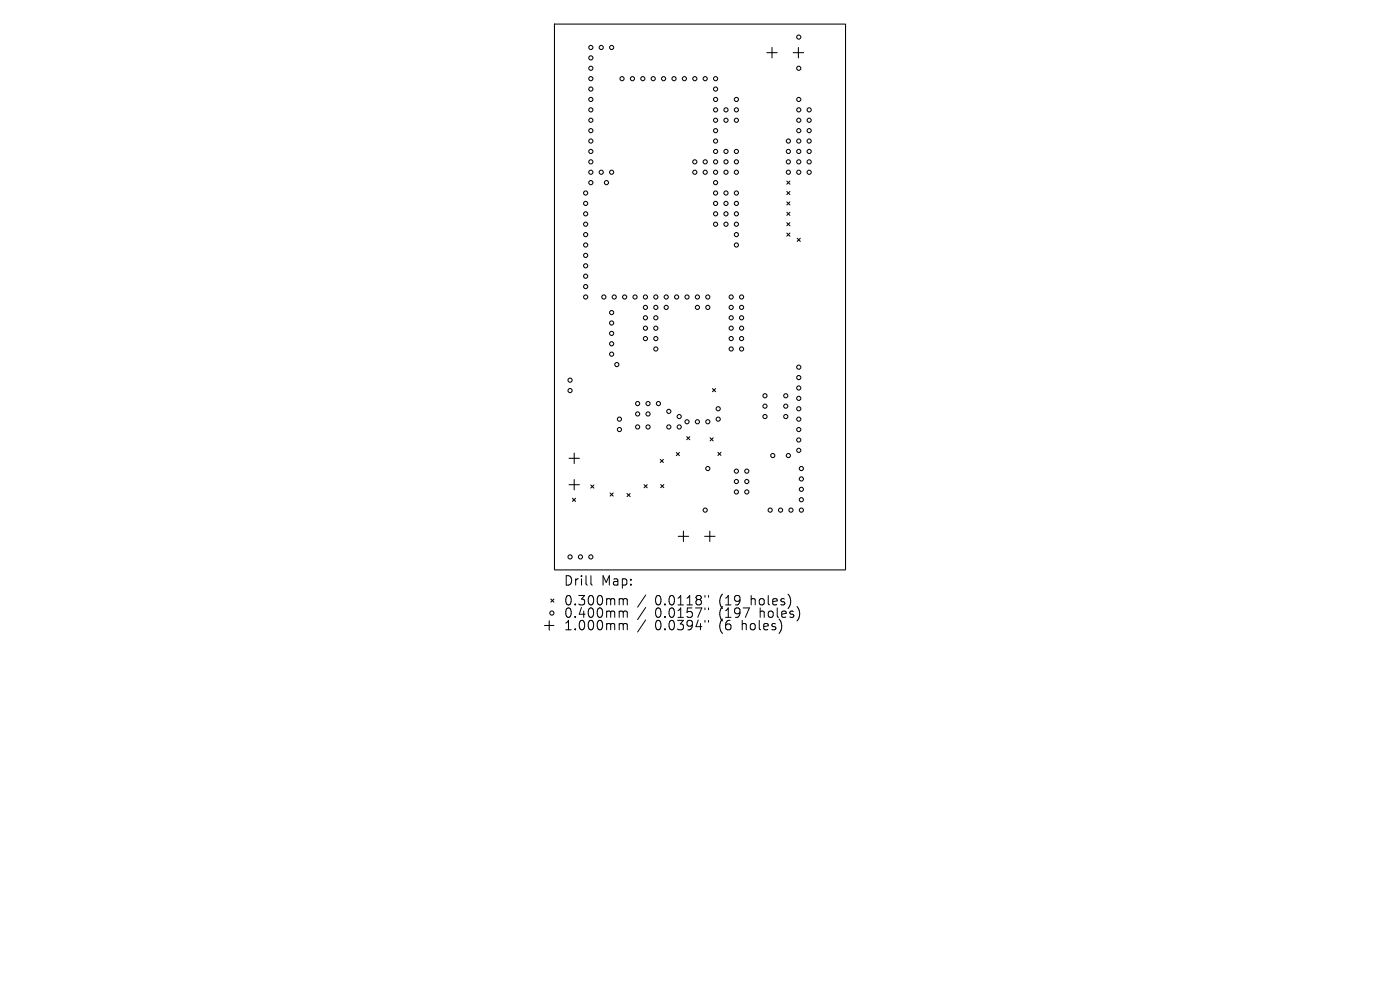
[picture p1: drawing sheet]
<svg xmlns="http://www.w3.org/2000/svg" width="297mm" height="210mm" viewBox="0 0 297 210" stroke-linecap="round" stroke-linejoin="round" font-family="sans-serif">
<defs><g id="words">
<g font-size="2.8">
<text x="119.5" y="124.5">Drill</text>
<text x="127.5" y="124.5">Map:</text>
<text x="119.5" y="128.7">0.300mm</text>
<text x="119.5" y="131.3">0.400mm</text>
<text x="139" y="128.7">0.0118&quot;</text>
<text x="139" y="131.3">0.0157&quot;</text>
<text x="152.7" y="128.7">(19</text>
<text x="152.7" y="131.3">(197</text>
<text x="159.6" y="128.7">holes)</text>
<text x="161.5" y="131.3">holes)</text>
<text x="119.5" y="134">1.000mm</text>
<text x="139" y="134">0.0394&quot;</text>
<text x="152.7" y="134">(6</text>
<text x="157.6" y="134">holes)</text>
</g>
</g></defs>
<g fill="none" stroke="#000" stroke-width=".22">
<path d="M117.6 5.1h61.8v115.8h-61.8zM162.7 11.2h2.2M163.8 10.1v2.2M168.3 11.2h2.2M169.4 10.1v2.2M166.9 38.4l.7 .7M167.6 38.4l-.7 .7M166.9 40.6l.7 .7M166.9 42.8l.7 .7M166.9 45l.7 .7M166.9 47.2l.7 .7M166.9 49.4l.7 .7"/>
<path d="M167.6 40.6l-.7 .7M167.6 42.8l-.7 .7M167.6 45l-.7 .7M167.6 47.2l-.7 .7M167.6 49.4l-.7 .7M169.1 50.5l.7 .7M169.8 50.5l-.7 .7M120.7 97.2h2.2M121.8 96.1v2.2M140.1 97.5l.6 .6M140.7 97.5l-.6 .6M143.5 96l.6 .7"/>
<path d="M144.1 96l-.6 .7M145.7 92.6l.6 .7M146.3 92.6l-.6 .7M150.6 92.9l.7 .6M151.1 82.4l.7 .7M151.3 92.9l-.7 .6M151.8 82.4l-.7 .7M152.3 96l.7 .6M153 96l-.7 .6M120.7 102.8h2.2M121.4 105.7l.7 .7M121.8 101.7v2.2"/>
<path d="M122.1 105.7l-.7 .7M125.3 102.9l.7 .6M126 102.9l-.7 .6M129.4 104.6l.7 .6M130.1 104.6l-.7 .6M133 104.7l.7 .6M133.7 104.7l-.7 .6M136.6 102.8l.7 .7M137.3 102.8l-.7 .7M140.2 102.8l.6 .6M140.8 102.8l-.6 .6M143.9 113.8h2.2"/>
<path d="M145 112.7v2.2M149.5 113.8h2.2M150.6 112.7v2.2M115.5 132.7h2M116.5 131.7v2M116.9 127.1l.6 .6M117.5 127.1l-.6 .6"/>
<circle cx="125.3" cy="12.3" r=".44"/>
<circle cx="125.3" cy="10.1" r=".44"/>
<circle cx="125.3" cy="16.7" r=".44"/>
<circle cx="125.3" cy="14.5" r=".44"/>
<circle cx="125.3" cy="18.9" r=".44"/>
<circle cx="127.5" cy="10.1" r=".44"/>
<circle cx="129.8" cy="10.1" r=".44"/>
<circle cx="132" cy="16.7" r=".44"/>
<circle cx="134.2" cy="16.7" r=".44"/>
<circle cx="136.4" cy="16.7" r=".44"/>
<circle cx="138.6" cy="16.7" r=".44"/>
<circle cx="140.8" cy="16.7" r=".44"/>
<circle cx="143" cy="16.7" r=".44"/>
<circle cx="145.2" cy="16.7" r=".44"/>
<circle cx="147.4" cy="16.7" r=".44"/>
<circle cx="149.6" cy="16.7" r=".44"/>
<circle cx="151.8" cy="16.7" r=".44"/>
<circle cx="151.8" cy="18.9" r=".44"/>
<circle cx="169.5" cy="7.9" r=".44"/>
<circle cx="169.5" cy="14.5" r=".44"/>
<circle cx="125.3" cy="27.7" r=".44"/>
<circle cx="125.3" cy="32.1" r=".44"/>
<circle cx="125.3" cy="21.1" r=".44"/>
<circle cx="125.3" cy="34.3" r=".44"/>
<circle cx="125.3" cy="25.5" r=".44"/>
<circle cx="125.3" cy="23.3" r=".44"/>
<circle cx="125.3" cy="36.5" r=".44"/>
<circle cx="125.3" cy="38.7" r=".44"/>
<circle cx="125.3" cy="29.9" r=".44"/>
<circle cx="127.5" cy="36.5" r=".44"/>
<circle cx="128.7" cy="38.7" r=".44"/>
<circle cx="129.8" cy="36.5" r=".44"/>
<circle cx="147.4" cy="34.3" r=".44"/>
<circle cx="147.4" cy="36.5" r=".44"/>
<circle cx="149.6" cy="34.3" r=".44"/>
<circle cx="149.6" cy="36.5" r=".44"/>
<circle cx="151.8" cy="27.7" r=".44"/>
<circle cx="151.8" cy="32.1" r=".44"/>
<circle cx="151.8" cy="21.1" r=".44"/>
<circle cx="151.8" cy="34.3" r=".44"/>
<circle cx="151.8" cy="25.5" r=".44"/>
<circle cx="151.8" cy="23.3" r=".44"/>
<circle cx="151.8" cy="36.5" r=".44"/>
<circle cx="151.8" cy="29.9" r=".44"/>
<circle cx="151.8" cy="38.7" r=".44"/>
<circle cx="154" cy="32.1" r=".44"/>
<circle cx="154" cy="34.3" r=".44"/>
<circle cx="154" cy="25.5" r=".44"/>
<circle cx="154" cy="36.5" r=".44"/>
<circle cx="154" cy="23.3" r=".44"/>
<circle cx="156.2" cy="32.1" r=".44"/>
<circle cx="156.2" cy="21.1" r=".44"/>
<circle cx="156.2" cy="34.3" r=".44"/>
<circle cx="156.2" cy="25.5" r=".44"/>
<circle cx="156.2" cy="23.3" r=".44"/>
<circle cx="156.2" cy="36.5" r=".44"/>
<circle cx="167.2" cy="32.1" r=".44"/>
<circle cx="167.2" cy="34.3" r=".44"/>
<circle cx="167.2" cy="36.5" r=".44"/>
<circle cx="167.2" cy="29.9" r=".44"/>
<circle cx="169.5" cy="27.7" r=".44"/>
<circle cx="169.5" cy="32.1" r=".44"/>
<circle cx="169.5" cy="21.1" r=".44"/>
<circle cx="169.5" cy="34.3" r=".44"/>
<circle cx="169.5" cy="25.5" r=".44"/>
<circle cx="169.5" cy="23.3" r=".44"/>
<circle cx="169.5" cy="36.5" r=".44"/>
<circle cx="169.5" cy="29.9" r=".44"/>
<circle cx="171.7" cy="27.7" r=".44"/>
<circle cx="171.7" cy="32.1" r=".44"/>
<circle cx="171.7" cy="34.3" r=".44"/>
<circle cx="171.7" cy="25.5" r=".44"/>
<circle cx="171.7" cy="36.5" r=".44"/>
<circle cx="171.7" cy="23.3" r=".44"/>
<circle cx="171.7" cy="29.9" r=".44"/>
<circle cx="124.2" cy="54.2" r=".44"/>
<circle cx="124.2" cy="49.8" r=".44"/>
<circle cx="124.2" cy="47.6" r=".44"/>
<circle cx="124.2" cy="43.2" r=".44"/>
<circle cx="124.2" cy="56.4" r=".44"/>
<circle cx="124.2" cy="58.6" r=".44"/>
<circle cx="124.2" cy="52" r=".44"/>
<circle cx="124.2" cy="45.4" r=".44"/>
<circle cx="124.2" cy="40.9" r=".44"/>
<circle cx="151.8" cy="47.6" r=".44"/>
<circle cx="151.8" cy="43.2" r=".44"/>
<circle cx="151.8" cy="45.4" r=".44"/>
<circle cx="151.8" cy="40.9" r=".44"/>
<circle cx="154" cy="47.6" r=".44"/>
<circle cx="154" cy="43.2" r=".44"/>
<circle cx="154" cy="45.4" r=".44"/>
<circle cx="154" cy="40.9" r=".44"/>
<circle cx="156.2" cy="47.6" r=".44"/>
<circle cx="156.2" cy="49.8" r=".44"/>
<circle cx="156.2" cy="43.2" r=".44"/>
<circle cx="156.2" cy="45.4" r=".44"/>
<circle cx="156.2" cy="52" r=".44"/>
<circle cx="156.2" cy="40.9" r=".44"/>
<circle cx="124.2" cy="60.8" r=".44"/>
<circle cx="124.2" cy="63" r=".44"/>
<circle cx="128.1" cy="63" r=".44"/>
<circle cx="129.8" cy="72.9" r=".44"/>
<circle cx="129.8" cy="66.3" r=".44"/>
<circle cx="129.8" cy="68.5" r=".44"/>
<circle cx="129.8" cy="75.1" r=".44"/>
<circle cx="129.8" cy="70.7" r=".44"/>
<circle cx="130.3" cy="63" r=".44"/>
<circle cx="130.9" cy="77.3" r=".44"/>
<circle cx="132.5" cy="63" r=".44"/>
<circle cx="134.7" cy="63" r=".44"/>
<circle cx="136.9" cy="65.2" r=".44"/>
<circle cx="136.9" cy="71.8" r=".44"/>
<circle cx="136.9" cy="69.6" r=".44"/>
<circle cx="136.9" cy="67.4" r=".44"/>
<circle cx="136.9" cy="63" r=".44"/>
<circle cx="139.1" cy="65.2" r=".44"/>
<circle cx="139.1" cy="71.8" r=".44"/>
<circle cx="139.1" cy="69.6" r=".44"/>
<circle cx="139.1" cy="74" r=".44"/>
<circle cx="139.1" cy="67.4" r=".44"/>
<circle cx="139.1" cy="63" r=".44"/>
<circle cx="141.3" cy="65.2" r=".44"/>
<circle cx="141.3" cy="63" r=".44"/>
<circle cx="143.5" cy="63" r=".44"/>
<circle cx="145.7" cy="63" r=".44"/>
<circle cx="147.9" cy="65.2" r=".44"/>
<circle cx="147.9" cy="63" r=".44"/>
<circle cx="150.2" cy="65.2" r=".44"/>
<circle cx="150.2" cy="63" r=".44"/>
<circle cx="155.1" cy="65.2" r=".44"/>
<circle cx="155.1" cy="71.8" r=".44"/>
<circle cx="155.1" cy="69.6" r=".44"/>
<circle cx="155.1" cy="67.4" r=".44"/>
<circle cx="155.1" cy="74" r=".44"/>
<circle cx="155.1" cy="63" r=".44"/>
<circle cx="157.3" cy="65.2" r=".44"/>
<circle cx="157.3" cy="71.8" r=".44"/>
<circle cx="157.3" cy="69.6" r=".44"/>
<circle cx="157.3" cy="67.4" r=".44"/>
<circle cx="157.3" cy="74" r=".44"/>
<circle cx="157.3" cy="63" r=".44"/>
<circle cx="169.5" cy="77.9" r=".44"/>
<circle cx="120.9" cy="82.9" r=".44"/>
<circle cx="120.9" cy="80.6" r=".44"/>
<circle cx="131.4" cy="88.9" r=".44"/>
<circle cx="131.4" cy="91.1" r=".44"/>
<circle cx="135.3" cy="90.6" r=".44"/>
<circle cx="135.3" cy="85.6" r=".44"/>
<circle cx="135.3" cy="87.8" r=".44"/>
<circle cx="137.5" cy="90.6" r=".44"/>
<circle cx="137.5" cy="85.6" r=".44"/>
<circle cx="137.5" cy="87.8" r=".44"/>
<circle cx="139.7" cy="85.6" r=".44"/>
<circle cx="141.9" cy="90.6" r=".44"/>
<circle cx="141.9" cy="87.3" r=".44"/>
<circle cx="144.1" cy="90.6" r=".44"/>
<circle cx="144.1" cy="88.4" r=".44"/>
<circle cx="145.7" cy="89.5" r=".44"/>
<circle cx="147.9" cy="89.5" r=".44"/>
<circle cx="150.2" cy="89.5" r=".44"/>
<circle cx="150.2" cy="99.4" r=".44"/>
<circle cx="152.4" cy="88.9" r=".44"/>
<circle cx="152.4" cy="86.7" r=".44"/>
<circle cx="156.2" cy="99.9" r=".44"/>
<circle cx="158.4" cy="99.9" r=".44"/>
<circle cx="162.3" cy="84" r=".44"/>
<circle cx="162.3" cy="86.2" r=".44"/>
<circle cx="162.3" cy="88.4" r=".44"/>
<circle cx="163.9" cy="96.6" r=".44"/>
<circle cx="166.7" cy="84" r=".44"/>
<circle cx="166.7" cy="86.2" r=".44"/>
<circle cx="166.7" cy="88.4" r=".44"/>
<circle cx="167.2" cy="96.6" r=".44"/>
<circle cx="169.5" cy="93.3" r=".44"/>
<circle cx="169.5" cy="80.1" r=".44"/>
<circle cx="169.5" cy="88.9" r=".44"/>
<circle cx="169.5" cy="95.5" r=".44"/>
<circle cx="169.5" cy="91.1" r=".44"/>
<circle cx="169.5" cy="84.5" r=".44"/>
<circle cx="169.5" cy="82.3" r=".44"/>
<circle cx="169.5" cy="86.7" r=".44"/>
<circle cx="170" cy="99.4" r=".44"/>
<circle cx="120.9" cy="118.1" r=".44"/>
<circle cx="123.1" cy="118.1" r=".44"/>
<circle cx="125.3" cy="118.1" r=".44"/>
<circle cx="149.6" cy="108.2" r=".44"/>
<circle cx="156.2" cy="102.1" r=".44"/>
<circle cx="156.2" cy="104.4" r=".44"/>
<circle cx="158.4" cy="102.1" r=".44"/>
<circle cx="158.4" cy="104.4" r=".44"/>
<circle cx="163.4" cy="108.2" r=".44"/>
<circle cx="165.6" cy="108.2" r=".44"/>
<circle cx="167.8" cy="108.2" r=".44"/>
<circle cx="170" cy="101.6" r=".44"/>
<circle cx="170" cy="103.8" r=".44"/>
<circle cx="170" cy="106" r=".44"/>
<circle cx="170" cy="108.2" r=".44"/>
<circle cx="117.1" cy="130" r=".44"/>
</g>
<g fill="none" stroke="#000" stroke-width=".21">
<path d="M125.4 122.1v1.7l.2 .3M131.6 127l.5 .1 .1 .2M131.6 129.6h.3l.3 .3M131.6 132.3h.3l.3 .3M132.2 127.3l.3-.3 .5 .1 .1 1.2M132.2 127.3v1M132.2 129.9v1.1M132.2 132.6v1M132.2 129.9l.3-.3 .5 .1 .1 1.3M132.2 132.6l.3-.3 .5 .1 .1 1.2M137 126.2l-1.7 2.6M137 128.9l-1.7 2.5"/>
<path d="M137 131.5l-1.7 2.6M149.6 126.3v.4M149.6 129v.3M149.6 131.6v.4M150.3 126.3v.4M150.3 129v.3M150.3 131.6v.4"/>
</g>
<use href="#words"/>
</svg>
